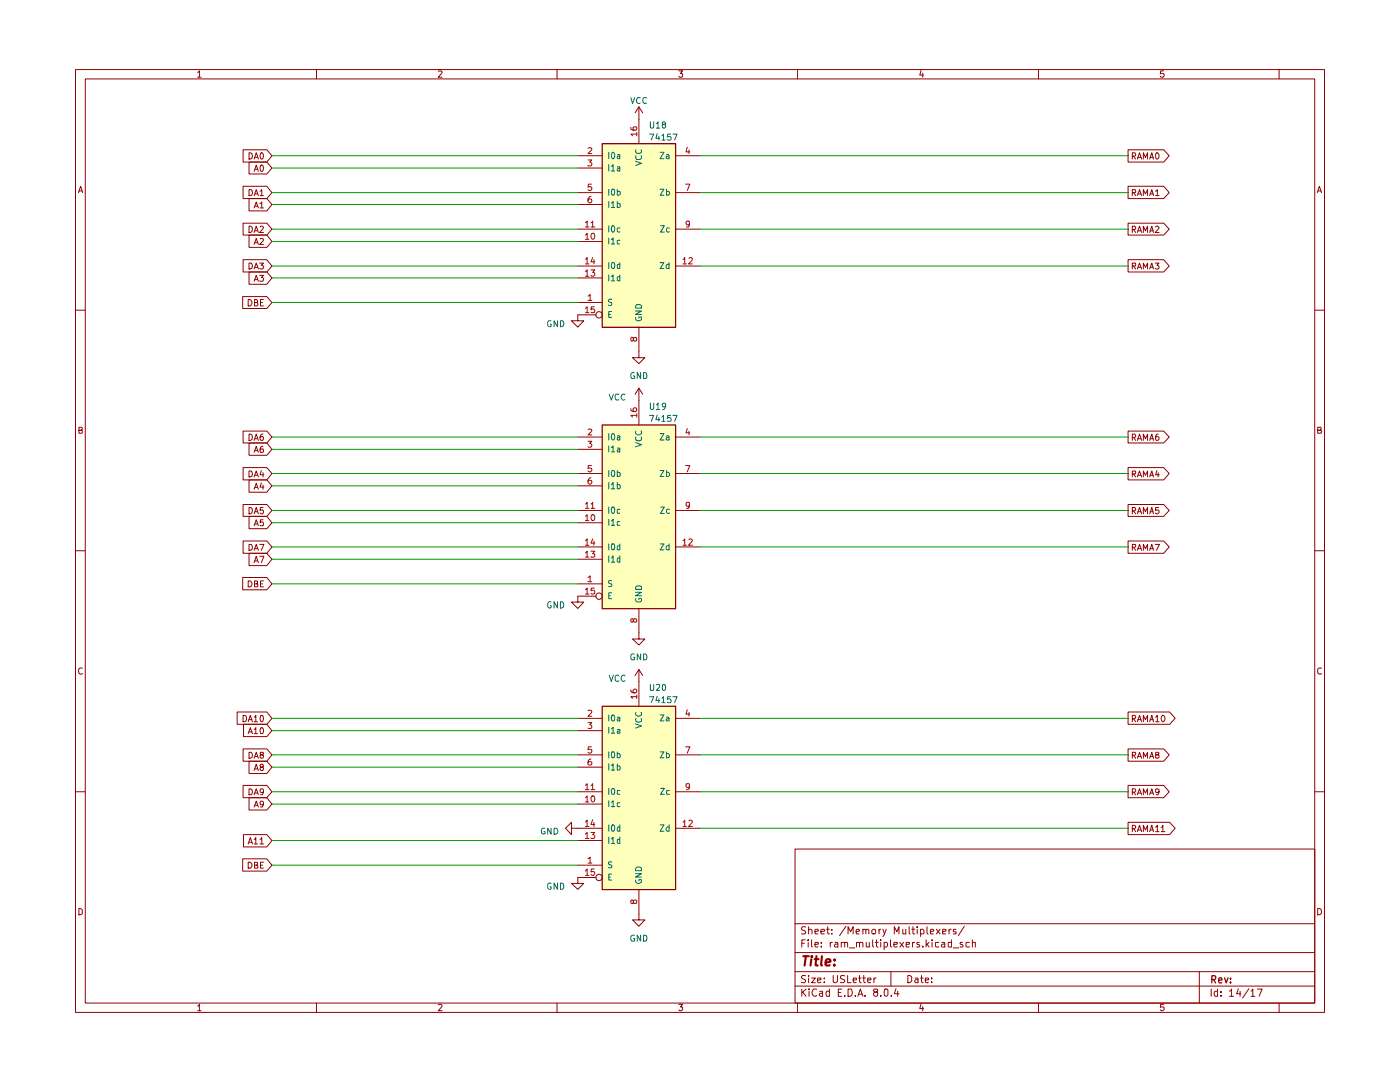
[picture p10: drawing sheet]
<svg xmlns="http://www.w3.org/2000/svg" width="279mm" height="216mm" viewBox="0 0 279 216" stroke-linecap="round" stroke-linejoin="round" font-family="sans-serif">
<g fill="none" stroke="#900000" stroke-width=".2">
<path d="M15.1 13.9h249.2v188.1h-249.2zM17 15.7h245.4v184.5h-245.4zM39.5 14.5l.3-.4v1.3M39.5 15.4h.6M63.2 13.9v1.8M87.5 14.2l.5-.1 .2 .3-.7 1h.7M111.2 13.9v1.8M135.5 14.1h.7l-.4 .5h.3v.7l-.5 .1-.1-.2M159.2 13.9v1.8M183.8 14.1l-.2 .9h.7M184.1 14.6v.8M207.3 13.9v1.8"/>
<path d="M232.2 14.1h-.6v.6l.6-.1 .1 .2v.4l-.2 .2h-.4l-.1-.2M255.3 13.9v1.8M15.7 38.4l.4-1.2 .4 1.2M15.7 38.1h.6M262.9 38.4l.4-1.2 .4 1.2M263.1 38.1h.6M15.1 61.9h1.9M262.4 61.9h1.9M15.7 85.9h.5l.2-.3-.1-.3h-.6v1.1h.6l.1-.5h-.2M263 85.9l.6-.1v-.5h-.6v1.1h.7v-.4v-.1h-.3M15.1 109.9h1.9M262.4 109.9h1.9"/>
<path d="M16.4 133.3a.58 .58 0 0 0-.8 .6 .58 .58 0 0 0 .8 .6v-.1M263.7 133.3h-.3l-.4 .2 .1 .9 .3 .1 .3-.1M15.1 158h1.9M262.4 158h1.9M158.7 169.4h103.7v30.8h-103.7zM15.7 181.3l.6 .1 .1 .2v.7l-.4 .2h-.3zM158.7 196.8h103.7M158.7 193.9h103.7M158.7 190.1h103.7M158.7 184.3h103.7M160 197.4v1.4M160 188.2h.5"/>
<path d="M160.2 198l.7 .8M160.7 187.5h-.7v1.5M160.8 194.7l-.6-.1-.3 .3a.74 .74 0 0 0 .8 .6l.1 .3-.3 .3-.6-.1M160.8 185l-.6-.1-.2 .2v.4l.5 .2 .3 .4-.2 .3h-.7M160.9 197.4l-.9 .7M161.3 187.5v.2M161.3 188v1M161.4 194.6v.2M161.4 185.6l.2-.2 .5 .2v.8M161.4 184.9v1.5M161.4 195.2v.9M161.5 197.4h.1"/>
<path d="M161.5 197.8v1M162 195.2h.7l-.7 .9h.7M162 187.5v1.3l.1 .2M162.6 188.5l.7-.1-.1-.4h-.5l-.1 .2v.6l.2 .2 .4-.1M162.6 185.9l.7-.1-.1-.4h-.4l-.2 .2v.6l.1 .2h.5M163 197.4h-.6a.79 .79 0 0 0-.3 .8 .79 .79 0 0 0 .6 .6l.3-.2M163.2 195.6l.6-.1v-.3h-.6v.1v.7h.6M163.6 197.9h.6v.9M163.8 185.9l.8-.1-.1-.3-.4-.1-.3 .2 .1 .8h.6M163.9 188.8v.2M163.9 188v.2M164.2 198.1l-.6 .2-.1 .2 .2 .3 .5-.1"/>
<path d="M164.5 195.9v.2M164.5 195.2v.1M164.9 185.4h.6M165.2 184.9v1.3l.1 .2h.2M165.5 197.9l-.4-.1-.3 .3 .1 .6h.6M165.5 197.4v1.4M165.7 188v1M166 186.3v.1M166 185.5v.1M166.1 188h-.2l-.2 .3M166.3 194.6l.1 1.4a.52 .52 0 0 0 .7-.2v-1.2M166.6 188h.5l.1 1"/>
<path d="M167.2 188.4h-.5l-.2 .2 .2 .4 .5-.1M167.3 198h.5M167.9 188.1l.6-.1 .1 1M167.9 188v1M168 197.4h-.7v1.4h.7M168.6 198.6v.2M168.6 194.7h-.8a.57 .57 0 0 0 .1 .6 .57 .57 0 0 0 .6 .2l.1 .3a.6 .6 0 0 1-.9 .2M168.6 188.2v-.2h.5l.1 1M168.8 184.8l-1.2 1.9M169.2 194.6v1.5h.6M169.2 197.4h.6a.94 .94 0 0 1-.1 1.4h-.5zM169.2 186.4v-1.5l.6 1 .5-1v1.5"/>
<path d="M169.5 189.1h1.1M170.3 195.6l.6-.1v-.3h-.6v.1v.7h.6M170.7 198.6v.2M170.9 185.9l.6-.1-.1-.4-.5 .2v.6v.2h.5M170.9 188.1l.5-.1 .1 1M170.9 188v1M171.2 198.8l.5-1.4 .5 1.4M171.4 195.2h.5M171.4 198.4h.6M171.5 194.6v1.2l.4 .3M171.5 188.2l.1-.2h.5l.1 1M172.2 185.6l.2-.2 .4 .2v.8"/>
<path d="M172.2 195.2h.5M172.2 185.4v1M172.4 194.6v1.2l.2 .3h.1M172.6 198.6v.2M172.8 185.6l.2-.2 .4 .2v.8M172.9 188v.9l.3 .1 .3-.2M173.1 195.6l.7-.1-.1-.3h-.5l-.1 .1 .1 .7h.5M173.5 188v1M174 185.7a.45 .45 0 0 1 .7-.2v.9h-.5l-.2-.3zM174.2 187.5v1.3l.1 .2M174.4 195.2v.9M174.7 198l-.4-.3 .2-.3h.6l.1 .3-.3 .3a.45 .45 0 0 0-.5 .1 .45 .45 0 0 0 0 .5l.1 .1a.44 .44 0 0 0 .6-.1 .44 .44 0 0 0-.2-.6"/>
<path d="M174.7 188h.6M174.8 195.2h-.2l-.2 .2M174.9 187.5v1.3l.4 .2M175.4 185.4v1M175.8 198.6v.2M175.8 187.5v.2M175.8 185.4l-.4 .3M175.8 188v1M176.2 185.4l.3 1M176.4 188.9l.5 .1 .2-.3v-.4l-.1-.3h-.6v1.5M176.5 197.4h.5l.2 .2v.9l-.3 .3a.99 .99 0 0 1-.4-1.4zM176.9 185.4l-.7 1.5"/>
<path d="M177.7 187.5v1.3l.3 .2M177.8 193.9v2.9M177.9 198.6v.2M178.4 188.5l.7-.1v-.4h-.6l-.1 .2 .1 .7h.6M178.5 186.4v-1.5l.5 1 .4-1v1.5M178.8 197.3l-.3 1h.9M179.2 197.8v1M179.6 188l.7 1M180.2 185.4v1l.6-.1M180.3 188l-.7 1M180.8 185.4v1M180.8 188.5l.7-.1-.1-.4h-.6v.9h.6"/>
<path d="M181.2 194.6h.3l.4 .4v.7l-.4 .4h-.3zM181.4 184.9v1.3l.2 .2M181.9 185.4h.6M182.1 188v1M182.2 184.9v1.3l.1 .2h.2M182.5 188h-.2l-.2 .3M182.6 195.2h.5l.1 .9M183 184.9v.2M183 185.4v1M183.2 195.5h-.5l-.2 .2 .2 .4 .5-.1M183.5 188h-.5v.3l.4 .2 .2 .3-.2 .2-.4-.1M183.7 185.5l.4-.1 .3 .3v.4l-.2 .3h-.5"/>
<path d="M183.7 195.2h.5M183.7 185.4v1.5M183.9 194.6v1.2l.3 .3M184.1 188.8v.2M184.7 195.6l.6-.1v-.3h-.6v.1v.7h.6M184.8 187.5v1.5M185 184.9v1.3l.3 .2M185 188.4l.4 .6M185.4 188l-.6 .6M185.7 185.9l.7-.1-.2-.4-.5 .2v.6l.1 .2h.5M185.9 195.9v.2M185.9 195.2v.1"/>
<path d="M186 187.5v.2M186 188v1M186.9 185.4l.7 1M187.4 188l-.7 .1v.7l.2 .2 .5-.1M187.6 185.4l-.7 1M188 188h.5l.1 1M188.1 185.9l.7-.1-.1-.3h-.6v.9h.6M188.6 188.4h-.5l-.2 .2v.2l.2 .2 .5-.1M189.4 185.4v1M189.8 185.4l-.4 .3M189.9 188l-.7 .1v.7l.3 .2 .4-.1M189.9 187.5v1.5"/>
<path d="M190.2 189.1h1.1M190.8 185.5h-.6v.3l.6 .1v.2v.3h-.6M192.1 188h-.4l-.1 .3 .4 .2 .2 .3-.2 .2-.4-.1M192.4 184.8l-1.1 1.9M193.5 188l-.7 .1v.7l.2 .2 .5-.1M194.1 188.1l.5-.1v1M194.1 187.5v1.5M239.4 193.9v6.3M241.7 197.4v1.4M243 197.9l-.4-.1-.3 .3 .1 .6h.6M243 197.4v1.4M243.7 198.6v.2"/>
<path d="M243.7 197.9v.1M245.4 197.8l.4-.4v1.4M245.4 198.8h.8M247.1 197.3l-.3 1h.8M247.5 197.8v1M249.3 197.3l-1.3 1.8M249.7 197.8l.3-.4v1.4M249.7 198.8h.7M251 197.4h.9l-.6 1.4M263 181.3a.65 .65 0 0 1 .7 .6 .65 .65 0 0 1-.7 .6zM39.5 200.7l.3-.3v1.3M39.5 201.7h.6"/>
<path d="M63.2 200.2v1.8M87.5 200.5l.5-.1 .2 .3-.7 1h.7M111.2 200.2v1.8M135.5 200.4h.7l-.4 .5h.3v.7l-.5 .1-.1-.2M159.2 200.2v1.8M183.8 200.3l-.2 1h.7M184.1 200.8v.9M207.3 200.2v1.8M232.2 200.4h-.6v.6l.6-.1 .1 .2v.3l-.2 .3h-.4l-.1-.2M255.3 200.2v1.8"/>
</g>
<path d="M241.9 195.5l.6-.1 .1-.6-.7-.1v1.4M242.2 195.5l.4 .6M243.2 195.6l.7-.1-.2-.4-.4 .1-.1 .7 .2 .2 .4-.1M244.4 195.1l.3 1 .4-1M245.6 196v.1M245.6 195.2v.2" fill="none" stroke="#900000" stroke-width=".25"/>
<path d="M160.3 190.8h1.1M160.8 190.8l-.2 1.9M161.9 191.4l-.1 1.3M162 190.8v.2M162.6 191.4h.8M162.9 190.8l-.1 1.8 .4 .1M164 190.8l-.1 1.6 .1 .3M164.8 192.1l.9-.2v-.4a.6 .6 0 0 0-.9 .1v1h.8M166.5 192.5v.2M166.6 191.5v.1" fill="none" stroke="#900000" stroke-width=".42"/>
<g fill="#feffba">
<path d="M120.1 140.9h14.7v36.6h-14.7z"/>
<path d="M120.1 84.8h14.7v36.6h-14.7z"/>
<path d="M120.1 28.6h14.7v36.7h-14.7z"/>
</g>
<g fill="none" stroke="#900000" stroke-width=".2">
<path d="M48.5 37.2h4.8l1 1.2-1 1.2h-4.8zM48.5 29.9h4.8l1 1.2-1 1.2h-4.8zM49.7 37.8h.4l.2 .2 .1 .5-.3 .5h-.4zM49.7 32.3h3.6l1 1.2-1 1.2h-3.6zM49.7 39.6h3.6l1 1.2-1 1.3h-3.6zM49.7 30.5a.64 .64 0 0 1 .7 .6 .64 .64 0 0 1-.7 .6zM50.7 39l.4-1.2 .5 1.2M50.7 34.2l.4-1.3 .5 1.3M50.7 31.7l.4-1.2 .5 1.2M50.9 31.4h.5M50.9 38.7h.5M50.9 33.8h.5"/>
<path d="M51.9 38.2l.3-.4v1.2M51.9 39h.7M52.2 32.9a.68 .68 0 0 1 .4 .7 .68 .68 0 0 1-.4 .6l-.3-.5 .1-.6zM52.2 30.5a.68 .68 0 0 1 .4 .6 .68 .68 0 0 1-.4 .6l-.3-.5 .1-.6zM115.3 31.1h4.8M115.3 33.5h4.8M115.3 38.4h4.8M127.5 21.3v7.3M127.5 21.3l-.8 1.2M127.5 21.3l.8 1.2M134.8 31.1h4.9M134.8 38.4h4.9"/>
<path d="M225.1 29.9h7.1l1.1 1.2-1.1 1.2h-7.1zM225.1 37.2h7.1l1.1 1.2-1.1 1.2h-7.1zM226 31.2l.6-.1v-.5l-.6-.1v1.2M226 38.4h.6v-.6h-.6v1.2M226.2 31.2l.5 .5M226.2 38.4l.5 .6M227 31.7l.4-1.2 .4 1.2M227 39l.4-1.2 .4 1.2M227.1 31.4h.6M227.1 38.7h.6M228.2 31.7v-1.2l.4 .9 .4-.9v1.2M228.2 39v-1.2l.4 .9 .4-.9v1.2"/>
<path d="M229.4 31.7l.5-1.2 .3 1.2M229.4 39l.5-1.2 .3 1.2M229.5 31.4h.6M229.5 38.7h.6M230.6 38.2l.4-.4v1.2M230.6 39h.7M230.9 30.5a.68 .68 0 0 1 .4 .6 .68 .68 0 0 1-.4 .6l-.3-.2v-.8zM48.4 59.2h4.9l1 1.2-1 1.2h-4.9zM48.5 51.8h4.8l1 1.3-1 1.2h-4.8zM48.5 44.5h4.8l1 1.2-1 1.2h-4.8zM49.5 59.8a.65 .65 0 0 1 .8 .6 .65 .65 0 0 1-.8 .6zM49.7 54.3h3.6l1 1.2-1 1.2h-3.6z"/>
<path d="M49.7 52.5h.4a.66 .66 0 0 1 .3 .7 .66 .66 0 0 1-.7 .5zM49.7 45.1a.64 .64 0 0 1 .7 .7 .64 .64 0 0 1-.7 .6zM49.7 46.9h3.6l1 1.3-1 1.2h-3.6zM50.7 56.1l.4-1.2 .5 1.2M50.7 53.7l.4-1.2 .5 1.2M50.7 46.4l.4-1.3 .5 1.3M50.7 41.5l.4-1.2 .5 1.2M50.7 48.8l.4-1.2 .5 1.2M50.9 46.1h.5M50.9 53.3h.5M50.9 55.8h.5M50.9 41.1h.5"/>
<path d="M50.9 48.4h.5M51.8 54.9h.8l-.4 .5 .3 .1v.5h-.7M51.8 52.5h.8l-.4 .4 .3 .1v.6h-.7M51.9 45.3l.4-.2 .3 .4-.8 .9h.8M51.9 40.6l.3-.3v1.2M51.9 47.7l.4-.1 .3 .3-.8 .9h.8M51.9 41.5h.7M52.6 59.8h-.6v1.2h.6M115.3 48.2h4.8M115.3 45.7h4.8M115.3 53.1h4.8M115.3 55.5h4.8"/>
<path d="M115.3 40.8h4.8M134.8 45.7h4.9M134.8 53.1h4.9M225.1 44.5h7.1l1.1 1.2-1.1 1.2h-7.1zM225.1 51.8h7.1l1.1 1.3-1.1 1.2h-7.1zM226 45.8l.6-.1v-.5l-.6-.1v1.3M226 53.1h.6v-.6h-.6v1.2M226.2 45.8l.5 .6M226.2 53.1l.5 .6M227 46.4l.4-1.3 .4 1.3M227 53.7l.4-1.2 .4 1.2M227.1 46.1h.6"/>
<path d="M227.1 53.3h.6M228.2 46.4v-1.3l.4 1 .4-1v1.3M228.2 53.7v-1.2l.4 .8 .4-.8v1.2M229.4 46.4l.5-1.3 .3 1.3M229.4 53.7l.5-1.2 .3 1.2M229.5 46.1h.6M229.5 53.3h.6M230.5 52.5h.8l-.4 .4 .4 .3-.1 .4h-.7M230.6 45.3l.5-.2 .2 .4-.8 .9h.8M50.8 60.4l.6-.1v-.4l-.2-.1h-.4v1.2h.6l.1-.4-.3-.2M52 60.4h.4M115.3 60.4h4.8"/>
<path d="M119 62.8h-3.7v1.2h1.2l-1.2 1.3-1.3-1.3h1.3M127.5 65.3v6.1h1.2l-1.2 1.2-1.3-1.2h1.3M127.5 77.5v7.3M127.5 77.5l-.8 1.2M127.5 77.5l.8 1.2M48.5 93.3h4.8l1 1.2-1 1.3h-4.8zM48.5 86h4.8l1 1.2-1 1.2h-4.8zM49.7 94h.4a.66 .66 0 0 1 .3 .7 .66 .66 0 0 1-.7 .5zM49.7 95.8h3.6l1 1.1-1 1.3h-3.6zM49.7 88.4h3.6l1 1.3-1 1.1h-3.6zM49.7 86.6a.64 .64 0 0 1 .7 .6 .64 .64 0 0 1-.7 .7zM50.7 95.2l.4-1.2 .5 1.2"/>
<path d="M50.7 97.6l.4-1.2 .5 1.2M50.7 90.3l.4-1.2 .5 1.2M50.7 87.9l.4-1.3 .5 1.3M50.9 87.5h.5M50.9 94.8h.5M50.9 97.3h.5M50.9 89.9h.5M52.2 93.9l-.3 .8h.8M52.2 96.4l-.3 .8h.8M52.5 89.1l-.4 .1-.2 .4 .1 .7h.5v-.7h-.5l-.1 .1M52.5 86.6h-.3a.93 .93 0 0 0-.2 1.2h.5l.1-.5-.1-.2h-.5l-.1 .2M52.5 94.3v.9"/>
<path d="M52.5 96.8v.8M115.3 87.2h4.8M115.3 89.7h4.8M115.3 94.5h4.8M115.3 96.9h4.8M134.8 87.2h4.9M134.8 94.5h4.9M225.1 86h7.1l1.1 1.2-1.1 1.2h-7.1zM225.1 93.3h7.1l1.1 1.2-1.1 1.3h-7.1zM226 87.3l.6-.1v-.5l-.6-.1v1.3M226 94.6h.6v-.6h-.6v1.2M226.2 87.3l.5 .6"/>
<path d="M226.2 94.6l.5 .6M227 87.9l.4-1.3 .4 1.3M227 95.2l.4-1.2 .4 1.2M227.1 87.5h.6M227.1 94.8h.6M228.2 87.9v-1.3l.4 .9 .4-.9v1.3M228.2 95.2v-1.2l.4 .8 .4-.8v1.2M229.4 87.9l.5-1.3 .3 1.3M229.4 95.2l.5-1.2 .3 1.2M229.5 87.5h.6M229.5 94.8h.6M230.9 93.9l-.3 .8h.8"/>
<path d="M231.1 86.6l-.3 .1-.2 .3v.7l.5 .2 .2-.3v-.3l-.2-.2h-.4l-.1 .2M231.1 94.3v.9M48.4 115.2h4.9l1 1.3-1 1.2h-4.9zM48.5 100.7h4.8l1 1.2-1 1.1h-4.8zM48.5 107.9h4.8l1 1.2-1 1.3h-4.8zM49.5 115.9a.66 .66 0 0 1 .8 .4 .66 .66 0 0 1-.3 .8h-.5zM49.7 101.3a.64 .64 0 0 1 .7 .6 .64 .64 0 0 1-.7 .6zM49.7 110.4h3.6l1 1.2-1 1.3h-3.6zM49.7 108.6h.4a.66 .66 0 0 1 .3 .8 .66 .66 0 0 1-.7 .4zM49.7 103h3.6l1 1.3-1 1.2h-3.6zM50.7 102.5l.4-1.2 .5 1.2M50.7 112.3l.4-1.3 .5 1.3"/>
<path d="M50.7 109.8l.4-1.2 .5 1.2M50.7 104.9l.4-1.2 .5 1.2M50.8 116.5l.6-.1v-.4l-.6-.1v1.2h.6l.1-.3-.3-.3M50.9 102.1h.5M50.9 109.5h.5M50.9 111.9h.5M50.9 104.6h.5M51.8 111h.9l-.5 1.3M51.8 108.6h.9l-.5 1.2M52 116.5h.4M52.5 101.3h-.5l-.1 .6 .6-.1v.6l-.4 .1-.2-.1M52.5 103.7h-.5l-.1 .6 .2-.2 .4 .1v.7l-.6-.1"/>
<path d="M52.6 115.9h-.6v1.2h.6M115.3 116.5h4.8M115.3 104.3h4.8M115.3 101.9h4.8M115.3 109.1h4.8M115.3 111.6h4.8M119 119h-3.7v1.1h1.2l-1.2 1.3-1.3-1.3h1.3M134.8 101.9h4.9M134.8 109.1h4.9M225.1 100.7h7.1l1.1 1.2-1.1 1.1h-7.1zM225.1 107.9h7.1l1.1 1.2-1.1 1.3h-7.1zM226 101.9h.6v-.6h-.6v1.2"/>
<path d="M226 109.2l.6-.1v-.5h-.6v1.2M226.2 101.9l.5 .6M226.2 109.2l.5 .6M227 102.5l.4-1.2 .4 1.2M227 109.8l.4-1.2 .4 1.2M227.1 102.1h.6M227.1 109.5h.6M228.2 102.5v-1.2l.4 .8 .4-.8v1.2M228.2 109.8v-1.2l.4 .9 .4-.9v1.2M229.4 102.5l.5-1.2 .3 1.2M229.4 109.8l.5-1.2 .3 1.2M229.5 102.1h.6"/>
<path d="M229.5 109.5h.6M230.5 108.6h.9l-.6 1.2M231.2 101.3h-.6v.6l.5-.1 .2 .1v.4l-.2 .2-.5-.1M127.5 121.4v6.1h1.2l-1.2 1.2-1.3-1.2h1.3M127.5 133.6v7.3M127.5 133.6l-.8 1.2M127.5 133.6l.8 1.2M47.3 142.1h6l1 1.2-1 1.2h-6zM48.5 142.7h.4l.3 .4v.6l-.3 .3h-.4zM48.5 149.4h4.8l1 1.2-1 1.3h-4.8zM48.5 156.7h4.8l1 1.3-1 1.2h-4.8zM48.6 144.5h4.7l1 1.3-1 1.2h-4.7z"/>
<path d="M49.5 146.4l.5-1.2 .4 1.2M49.5 144l.5-1.3 .4 1.3M49.7 151.9h3.6l1 1.2-1 1.2h-3.6zM49.7 150.1h.4a.66 .66 0 0 1 .3 .8 .66 .66 0 0 1-.7 .4zM49.7 159.2h3.6l1 1.2-1 1.2h-3.6zM49.7 157.4a.66 .66 0 0 1 .7 .4 .66 .66 0 0 1-.3 .8h-.4zM49.7 146h.6M49.7 143.6h.6M50.7 153.8l.4-1.3 .5 1.3M50.7 145.5l.4-.3v1.2M50.7 143.1h.2l.2-.4v1.3M50.7 151.3l.4-1.2 .5 1.2"/>
<path d="M50.7 158.6l.4-1.2 .5 1.2M50.7 146.4h.7M50.7 144h.7M50.9 153.4h.5M50.9 151h.5M50.9 158.2h.5M52 145.3l.3-.1a.86 .86 0 0 1 .1 1.2l-.4-.1zM52 142.8l.3-.1a.78 .78 0 0 1-.1 1.3l-.3-.5zM52.2 153.1l-.2-.1a.31 .31 0 0 1 .1-.4 .31 .31 0 0 1 .4 .1v.3l-.5 .1-.1 .1v.3l.3 .3 .3-.1 .1-.2-.1-.4h-.2M52.2 150.6l-.3-.2 .1-.3h.5v.4l-.5 .1-.1 .4a.35 .35 0 0 0 .3 .3 .35 .35 0 0 0 .4-.3l-.1-.4h-.2M52.6 157.9a.35 .35 0 0 1-.4 .3 .35 .35 0 0 1-.3-.3v-.3a.35 .35 0 0 1 .3-.2 .35 .35 0 0 1 .4 .2l-.2 .9-.4 .1M115.3 158h4.8"/>
<path d="M115.3 143.3h4.8M115.3 145.8h4.8M115.3 150.6h4.8M115.3 153.1h4.8M134.8 158h4.9M134.8 143.3h4.9M134.8 150.6h4.9M225.1 156.7h7.1l1.1 1.3-1.1 1.2h-7.1zM225.1 149.4h7.1l1.1 1.2-1.1 1.3h-7.1zM225.1 142.1h8.3l1.1 1.2-1.1 1.2h-8.3zM226 158.1l.6-.1v-.5l-.6-.1v1.2M226 150.7l.6-.1v-.5h-.6v1.2"/>
<path d="M226 143.4l.6-.1v-.5l-.6-.1v1.3M226.2 158.1l.5 .5M226.2 150.7l.5 .6M226.2 143.4l.5 .6M227 158.6l.4-1.2 .4 1.2M227 151.3l.4-1.2 .4 1.2M227 144l.4-1.3 .4 1.3M227.1 143.6h.6M227.1 151h.6M227.1 158.2h.6M228.2 158.6v-1.2l.4 .8 .4-.8v1.2M228.2 151.3v-1.2l.4 .9 .4-.9v1.2"/>
<path d="M228.2 144v-1.3l.4 .9 .4-.9v1.3M229.4 158.6l.5-1.2 .3 1.2M229.4 151.3l.5-1.2 .3 1.2M229.4 144l.5-1.3 .3 1.3M229.5 143.6h.6M229.5 151h.6M229.5 158.2h.6M230.6 143.1l.4-.4v1.3M230.6 144h.7M230.8 150.6l-.2-.4 .5-.1 .2 .3-.2 .2-.5 .1v.5l.2 .1 .4-.1 .1-.2v-.2l-.2-.2M231.3 157.9l-.2 .3-.5-.1v-.6l.5-.1 .2 .2-.2 .9-.4 .1M231.9 142.8a.56 .56 0 0 1 .6 .4 .56 .56 0 0 1-.2 .6v.1a.55 .55 0 0 1-.6-.2 .55 .55 0 0 1 .1-.7z"/>
<path d="M48.4 171.4h4.9l1 1.2-1 1.2h-4.9zM48.6 166.5h4.7l1 1.2-1 1.3h-4.7zM49.5 172a.66 .66 0 0 1 .8 .4 .66 .66 0 0 1-.3 .8h-.5zM49.5 168.4l.5-1.3 .4 1.3M49.7 168.1h.6M50.7 167.5h.2l.2-.4v1.3M50.7 161l.4-1.1 .5 1.1M50.7 168.4h.7M50.8 172.6h.4l.2-.1v-.4l-.6-.1v1.2h.6l.1-.3-.3-.3M50.9 160.7h.5M51.9 167.5l.3-.4v1.3M51.9 168.4h.7"/>
<path d="M52 172.6h.4M52.6 172h-.6v1.2h.6M52.6 160.4l-.1 .1-.3 .1-.2-.1-.1-.4a.35 .35 0 0 1 .3-.3 .35 .35 0 0 1 .4 .3l-.2 .9h-.4M114 165.3v-1.2l-1.1 1.2 1.1 1.2v-1.2h6.1M115.3 172.6h4.8M115.3 160.4h4.8M115.3 167.7h4.8M119 175.1h-3.7v1.2h1.2l-1.2 1.2-1.3-1.2h1.3M127.5 177.5v6.1h1.2l-1.2 1.2-1.3-1.2h1.3M134.8 165.3h4.9M225.1 164.1h8.3l1.1 1.2-1.1 1.2h-8.3zM226 165.4l.6-.1v-.5l-.6-.1v1.2"/>
<path d="M226.2 165.4l.5 .5M227 165.9l.4-1.2 .4 1.2M227.1 165.6h.6M228.2 165.9v-1.2l.4 .9 .4-.9v1.2M229.4 165.9l.5-1.2 .3 1.2M229.5 165.6h.6M230.6 165.1l.4-.4v1.2M230.6 165.9h.7M231.7 165.1l.4-.4v1.2M231.7 165.9h.8"/>
<circle cx="119.5" cy="62.8" r=".64"/>
<circle cx="119.5" cy="119" r=".64"/>
<circle cx="119.5" cy="175.1" r=".64"/>
</g>
<path d="M120.2 28.7h14.6v36.6h-14.6zM120.2 84.8h14.6v36.7h-14.6zM120.2 140.9h14.6v36.6h-14.6z" fill="none" stroke="#900000" stroke-width=".25"/>
<g fill="none" stroke="#006665" stroke-width=".2">
<path d="M125.9 19.5l.3 1.2 .5-1.2M127.8 19.6l-.5-.1a.61 .61 0 0 0-.3 .7 .61 .61 0 0 0 .8 .4M129 19.6l-.5-.1a.61 .61 0 0 0-.2 .8 .61 .61 0 0 0 .7 .3M121.5 30.4v1.3M121.5 32.9v1.2M121.5 37.8v1.1M122 33.2l.3-.3v1.2M122 34.1h.7M122.1 30.6l.2-.2a.68 .68 0 0 1 .4 .6 .68 .68 0 0 1-.4 .7l-.3-.5zM122.1 37.8h.4a.86 .86 0 0 1-.1 1.1h-.3zM123.2 30.9h.5v.8M123.2 33.4h.5v.7"/>
<path d="M123.2 38.2h.5l.1 .5a.36 .36 0 0 1-.6 .2M123.2 37.8v1.1M123.7 31.2h-.5v.4h.5M123.7 33.5l-.5 .2v.3h.5M126.8 32.2l1.2 .4-1.2 .4M126.9 31.1l-.1 .3 .3 .4h.7l.2-.2-.1-.5M126.9 29.9a.61 .61 0 0 0 .3 .8 .61 .61 0 0 0 .8-.3l-.1-.5M129.6 26.8h.9l-.5 1.1M129.8 24.3v1.1l.2 .2 .4-.1 .1-.2v-1M131 24.6h.1l.2-.3v1.3M131 25.6h.7M131.1 26.7l-.2 .9h.8"/>
<path d="M131.5 27.2v.7M131.7 30.4h.8l-.8 1.3h.8M131.7 37.8h.8l-.8 1.1h.8M132.1 27.1l.3-.3v1.1M132.1 27.9h.7M132.4 24.8h-.2a.31 .31 0 0 1 .1-.4 .31 .31 0 0 1 .5 .1v.3h-.4l-.2 .3v.4l.2 .1 .4-.1v-.2v-.2l-.2-.3M133 30.9l.3-.1 .2 .2v.7M133 38.2h.4l.2 .2-.1 .5h-.5M133 37.8v1.1M133.5 31.2h-.4l-.2 .1 .2 .4 .4-.1M133.9 26.8h-.6l-.1 .5h.6l.1 .1v.4l-.1 .1h-.6M134.3 26.8h.8l-.5 1.1"/>
<path d="M121.5 40.2v1.2M121.5 45v1.3M121.5 47.5v1.2M121.5 52.4v1.2M121.5 54.9v1.1M122 47.8l.3-.3v1.2M122 55.2l.3-.3v1.1M122 40.6l.3-.4v1.2M122 48.7h.7M122 56h.7M122 41.4h.7M122.1 59.8l-.4-.1-.3 .2 .1 .3 .6 .3v.3l-.3 .2-.4-.1"/>
<path d="M122.1 45.2l.2-.2a.68 .68 0 0 1 .4 .7 .68 .68 0 0 1-.4 .6l-.3-.5zM122.1 52.5l.4-.1a.86 .86 0 0 1-.1 1.2l-.3-.1zM123.2 40.6h.5l.1 .5a.36 .36 0 0 1-.6 .2M123.2 40.2v1.2M123.7 48h-.5v.6l.5 .1M123.7 45.6h-.5v.5l.2 .2 .3-.1M123.7 55.3l-.3-.1-.2 .2v.6h.5M123.7 52.8l-.3-.1-.2 .2v.6h.5M123.7 52.4v1.2M123.7 54.9v1.1M131.7 52.4h.8l-.8 1.2h.8M131.8 45h.8l-.8 1.3h.8"/>
<path d="M133.5 52.8l-.3-.1-.3 .3 .1 .5h.5M133.5 52.4v1.2M133.6 45.6a.36 .36 0 0 0-.6 .1l.1 .5h.5M110 64h-.5l-.2 .3v.6a.45 .45 0 0 0 .7 .2v-.4h-.2M111.3 64v1.2l-.7-1.2v1.2M111.8 64h.5a.66 .66 0 0 1 .2 .8 .66 .66 0 0 1-.7 .4zM121.5 62.7h.3M121.6 78.7l.4 1.1 .4-1.1M122.1 62.1h-.6v1.2h.6M123.5 78.7h-.6l-.1 .2 .1 .8 .3 .1h.3M124.7 78.7h-.5a.67 .67 0 0 0-.2 .6 .67 .67 0 0 0 .5 .5h.2M126.6 74.4l-.4-.1-.3 .4v.6l.2 .2 .6-.1v-.4h-.3"/>
<path d="M126.8 62.1h1.2l-1.2 .6h1.2M126.9 63.3l-.1 .1a.66 .66 0 0 0 .5 .6 .66 .66 0 0 0 .7-.2l-.1-.6h-.4v.3M126.9 61l.2-.2h.7l.2 .2v.5h-1.2zM127.8 74.3v1.2l-.6-1.2v1.2M128.4 74.3a.66 .66 0 0 1 .7 .5 .66 .66 0 0 1-.2 .7h-.5zM121.5 86.5v1.3M121.5 89v1.2M121.5 93.9v1.2M121.5 96.3v1.2M122 89.3l.3-.3v1.2M122 96.7l.3-.4v1.2M122 90.2h.7"/>
<path d="M122 97.5h.7M122.1 94l.4-.1a.86 .86 0 0 1-.1 1.2l-.3-.1zM122.3 86.5a.68 .68 0 0 1 .4 .7 .68 .68 0 0 1-.4 .6l-.3-.5 .1-.6zM123.2 87h.5v.8M123.2 89.4h.5v.8h-.5v-.4l.5-.1M123.2 94.3h.5l.1 .5a.36 .36 0 0 1-.6 .2M123.2 96.8h.5l.1 .5a.36 .36 0 0 1-.6 .2M123.2 93.9v1.2M123.2 96.3v1.2M123.7 87.2l-.5 .2v.3h.5M126.8 88.3l1.2 .4-1.2 .5M126.9 87.2l-.1 .3a.67 .67 0 0 0 .5 .5 .67 .67 0 0 0 .7-.3l-.1-.5"/>
<path d="M126.9 86a.61 .61 0 0 0 .3 .8 .61 .61 0 0 0 .8-.3l-.1-.5M129.6 82.9h.9l-.5 1.2M129.8 80.4v1.1l.2 .2 .4-.1 .1-.2v-1M131 80.8h.1l.2-.4v1.3M131 81.7h.7M131.1 82.8l-.2 .9h.8M131.5 83.3v.8M131.7 86.5h.8l-.8 1.3h.8M131.7 93.9h.8l-.8 1.2h.8M132.1 83.2l.3-.3v1.2M132.1 84.1h.7M132.8 80.9a.35 .35 0 0 1-.3 .3 .35 .35 0 0 1-.3-.3v-.4l.4-.1a.72 .72 0 0 1 .2 .8 .72 .72 0 0 1-.6 .5"/>
<path d="M133 87h.3l.2 .1v.7M133 94.3l.3-.1 .3 .3-.1 .5h-.5M133 93.9v1.2M133.5 87.2l-.6 .3 .2 .3 .4-.1M133.9 82.9h-.6l-.1 .6 .1-.2h.4l.2 .3v.3l-.1 .2-.6-.1M134.3 82.9h.8l-.5 1.2M121.5 101.2v1.2M121.5 103.6v1.2M121.5 108.5v1.2M121.5 110.9v1.3M121.5 118.9h.3M122 104l.3-.4v1.2"/>
<path d="M122 111.3l.3-.4v1.3M122 104.8h.7M122 112.2h.7M122.1 115.9l-.4-.1-.3 .3 .1 .2 .6 .3v.3l-.7 .1M122.1 101.3l.3-.1a.78 .78 0 0 1-.1 1.2l-.3-.5zM122.1 108.6l.4-.1a.91 .91 0 0 1-.1 1.2l-.3-.1zM122.1 118.3h-.6v1.2h.6M123.7 104.1h-.5v.6l.5 .1M123.7 101.7h-.5v.6l.2 .1h.3M123.7 111.4l-.3-.1-.2 .2v.5l.2 .2 .3-.1M123.7 109l-.3-.1-.2 .2v.5h.5M123.7 108.5v1.2"/>
<path d="M123.7 110.9v1.3M126.8 118.2h1.2l-1.2 .7h1.2M126.9 119.5h-.1a.66 .66 0 0 0 .5 .6 .66 .66 0 0 0 .7-.2l-.1-.5h-.4v.2M126.9 117.1l.2-.2h.7l.2 .2v.5h-1.2zM131.7 108.5h.8l-.8 1.2h.8M131.8 101.2h.8l-.8 1.2h.8M133.5 109l-.3-.1-.3 .2 .1 .5h.5M133.5 108.5v1.2M133.6 101.7a.36 .36 0 0 0-.6 .2l.1 .5h.5M110 120.1a.42 .42 0 0 0-.7 .3v.6l.2 .2h.5v-.4h-.2M111.3 120.1v1.2l-.7-1.2v1.2M111.8 120.1a.64 .64 0 0 1 .7 .6 .64 .64 0 0 1-.7 .6z"/>
<path d="M121.6 134.7l.4 1.3 .4-1.3M123.5 134.9l-.3-.2-.4 .3 .1 .8 .3 .2 .3-.2M124.7 134.9l-.2-.2a.65 .65 0 0 0-.5 .6 .65 .65 0 0 0 .5 .7l.2-.2M126.6 130.6a.45 .45 0 0 0-.7 .1v.7l.2 .3 .6-.1v-.5h-.3M127.8 130.5v1.2l-.6-1.2v1.2M128.4 130.5a.66 .66 0 0 1 .7 .4 .66 .66 0 0 1-.2 .8h-.5zM129.6 139h.9l-.5 1.2M129.8 136.6l.1 1.2h.5l.1-1.2M131 136.7h.7v.4l-.7 .7h.7M131.1 138.9l-.2 .9h.8M131.5 139.4v.8M132.1 139.4l.3-.4v1.2"/>
<path d="M132.2 136.7l.4-.1a.91 .91 0 0 1 .1 1.2l-.5-.1zM133.9 139h-.6l-.1 .6 .1-.2h.4l.2 .3v.3l-.1 .2-.6-.1M134.3 139h.8l-.5 1.2M121.5 142.7v1.1M121.5 145.1v1.2M121.5 150v1.2M121.5 152.4v1.3M121.5 157.3v1.2M121.5 159.8v1.2M122 145.5l.3-.4v1.2M122 152.7l.3-.3v1.3M122 146.3h.7"/>
<path d="M122 153.7h.7M122.1 157.4l.3-.1a.86 .86 0 0 1 .1 1.2l-.4-.1zM122.1 142.7h.3a.91 .91 0 0 1 .1 1.1h-.4zM122.1 150.1l.4-.1a.91 .91 0 0 1-.1 1.2l-.3-.1zM123.2 143.2h.5v.6h-.5v-.3l.5-.2M123.2 145.5h.5v.8h-.5v-.3l.5-.2M123.2 150.5h.5l.1 .5a.36 .36 0 0 1-.6 .1M123.2 152.9l.3-.1 .3 .3-.1 .5h-.5M123.2 150v1.2M123.2 152.4v1.3M123.7 157.7l-.5 .1v.6l.5 .1M126.8 144.4l1.2 .5-1.2 .4"/>
<path d="M126.9 143.3l-.1 .3a.67 .67 0 0 0 .5 .5 .67 .67 0 0 0 .7-.3l-.1-.5M126.9 142.2a.61 .61 0 0 0 .3 .7 .61 .61 0 0 0 .8-.2l-.1-.5M131.7 142.7h.8l-.8 1.1h.8M131.7 150h.8l-.8 1.2h.8M131.8 157.3h.8l-.8 1.2h.8M132.1 140.2h.7M133 143.2l.3-.1 .2 .2v.5h-.5l-.1-.2 .6-.3M133 150.5l.3-.1 .3 .2-.1 .5h-.5M133 150v1.2M133.6 157.7h-.5l-.1 .3 .1 .5h.5M108.7 165.3h-.4a.61 .61 0 0 0-.3 .8 .61 .61 0 0 0 .8 .3v-.5h-.3M110 165.3v1.2l-.7-1.2v1.2"/>
<path d="M110 176.3l-.4-.1-.3 .3v.6l.2 .3h.5v-.4h-.2M110.6 165.3h.5a.66 .66 0 0 1 .2 .8 .66 .66 0 0 1-.7 .4zM111.3 176.2v1.3l-.7-1.3v1.3M111.8 176.2a.64 .64 0 0 1 .7 .6 .64 .64 0 0 1-.7 .7zM121.5 164.6v1.3M121.5 167v1.3M121.5 175h.3M122 160.1l.3-.3v1.2M122 167.4l.3-.4v1.3M122 161h.7M122 168.3h.7M122.1 172h-.4l-.3 .2 .1 .3 .6 .2v.4h-.7"/>
<path d="M122.1 174.4h-.6v1.2h.6M122.3 164.6a.75 .75 0 0 1 .1 1.3h-.1a.9 .9 0 0 1 0-1.3zM123.7 160.2l-.5 .1v.6l.5 .1M123.7 167.6h-.5v.5l.2 .2 .3-.1M123.7 165.1l-.3-.1-.2 .2v.6h.5M123.7 164.6v1.3M123.7 167v1.3M126.8 174.3h1.2l-1.2 .7h1.2M126.9 175.6a.59 .59 0 0 0 .4 .7 .59 .59 0 0 0 .7-.3l-.1-.5h-.4v.3M126.9 173.2a.72 .72 0 0 1 1.1 0v.5h-1.2zM131.7 164.6h.8l-.8 1.3h.8M133.5 165.1l-.3-.1-.3 .3 .1 .5h.5"/>
<path d="M133.5 164.6v1.3M126.6 186.7a.45 .45 0 0 0-.7 .2v.6l.2 .3 .6-.1v-.4h-.3M127.8 186.6v1.2l-.6-1.2v1.2M128.4 186.6a.66 .66 0 0 1 .7 .4 .66 .66 0 0 1-.2 .8h-.5z"/>
</g>
<g fill="none" stroke="#b90000" stroke-width=".2">
<path d="M117.3 29.5h.6l.2 .2-.8 .9h.8M117.3 31.9h.8l-.4 .4 .4 .3-.1 .4h-.7M117.9 39.2l-.3 .1-.2 .2-.1 .7 .3 .3h.3l.2-.3-.2-.5h-.4l-.2 .3M118 36.7h-.6l-.1 .6h.7l.1 .5-.2 .2-.6-.2M125.9 25.4l.1 .4 .8 .2 .3-.3-.1-.4h-.5l-.2 .2v.2l.3 .3M127.1 26.8h-1.2l.3 .3M127.1 26.4v.7M136.8 36.7h.9l-.5 1.3M137.2 29.4l-.3 .9h.8M137.5 29.9v.7M116.8 46.9l.4-.3v1.2M116.8 44.4l.4-.3v1.2"/>
<path d="M116.8 54.2l.4-.4v1.3M116.8 51.7l.4-.3v1.3M116.8 47.8h.7M116.8 45.3h.7M116.8 52.7h.7M116.8 55.1h.7M117.3 59.1l.5-.3v1.1M117.3 59.9h.8M117.9 44.4l.4-.3v1.2M117.9 53.8h.8l-.4 .6 .4 .1v.4l-.3 .2h-.3l-.2-.2M117.9 45.3h.8M118.1 46.6l.4 .1a.66 .66 0 0 1-.2 1.1 .84 .84 0 0 1-.2-1.2z"/>
<path d="M118.3 51.4l-.4 .8h.8M118.5 51.8v.9M136.3 51.7h.2l.2-.3v1.3M136.3 52.7h.7M137.5 51.6l.4-.2 .3 .3-.8 1h.8M137.6 44.6l-.2 .3-.4-.1v-.6h.6v.8l-.2 .3h-.4M116.8 61.6l.4-.4v1.2M116.8 62.4h.7M118.6 61.2h-.6l-.1 .6 .2-.2h.3l.3 .3-.1 .4h-.7M126.4 67.6l.3-.3 .3 .1v.6a.51 .51 0 0 1-.7-.6l-.2-.1-.2 .2v.4l.3 .2 .2-.3M117.3 85.7l.6-.1 .2 .3-.8 .9h.8M117.3 88.1h.8l-.4 .4 .4 .2-.1 .5h-.7"/>
<path d="M117.9 95.3l-.3 .1-.2 .3-.1 .7 .3 .2h.3l.2-.2v-.4l-.2-.2h-.4l-.2 .2M118 92.9h-.6l-.1 .6h.7l.1 .4-.2 .2-.6-.1M125.9 81.5l.1 .5 .8 .1 .3-.2-.1-.5h-.4l-.3 .2v.3l.3 .2M127.1 82.9h-1.2l.3 .3M127.1 82.5v.7M136.8 92.9h.9l-.5 1.2M137.2 85.5l-.3 .9h.8M137.5 86v.8M116.8 103l.4-.3v1.2M116.8 100.6l.4-.4v1.2M116.8 110.3l.4-.3v1.2M116.8 107.9l.4-.4v1.3"/>
<path d="M116.8 117.7l.4-.4v1.2M116.8 103.9h.7M116.8 101.4h.7M116.8 108.8h.7M116.8 111.2h.7M116.8 118.5h.7M117.3 115.2l.5-.3v1.2M117.3 116.1h.8M117.9 100.6l.4-.4v1.2M117.9 110h.8l-.4 .5 .4 .2v.3l-.2 .2-.6-.1M117.9 101.4h.8M118.1 102.7l.4 .1a.66 .66 0 0 1-.2 1.1 .84 .84 0 0 1-.2-1.2z"/>
<path d="M118.3 107.5l-.4 .9h.8M118.5 107.9v.9M118.6 117.3h-.6l-.1 .6h.7v.5h-.7M136.3 107.9h.2l.2-.4v1.3M136.3 108.8h.7M137.5 107.7l.4-.2 .3 .4-.8 .9h.8M137.6 100.8l-.2 .2-.4-.1v-.7l.6 .1v.9l-.2 .2h-.4M125.9 137.7a.55 .55 0 0 0 .5 .6l.6-.1 .1-.4-.3-.3h-.2l-.3 .3v.2l.3 .3M126.4 123.7l.3-.3 .3 .1 .1 .2-.1 .4h-.5l-.2-.6-.2-.1-.2 .2 .1 .5h.3l.1-.1M127.1 139h-1.2l.3 .4M127.1 138.7v.7M116.8 159.2l.4-.4v1.2"/>
<path d="M116.8 156.7l.4-.3v1.2M116.8 157.6h.7M117.3 141.8l.6-.1 .2 .3-.8 .9h.8M117.3 144.2h.8l-.4 .4 .3 .1v.6h-.7M117.9 156.7l.4-.3v1.2M117.9 151.5a.55 .55 0 0 0-.6 .5v.5l.2 .2h.4l.2-.2v-.4l-.2-.1h-.4l-.2 .1M117.9 157.6h.8M118 149h-.6l-.1 .6 .6-.1 .2 .2v.3l-.2 .3-.6-.2M118.1 158.8a.61 .61 0 0 1 .7 .5 .61 .61 0 0 1-.4 .7 .75 .75 0 0 1-.3-1.2zM136.8 149h.9l-.5 1.3M137.2 141.6l-.3 .9h.8M137.5 142.2v.7"/>
<path d="M137.6 156.9l-.2 .2h-.4v-.7l.6 .1v.8l-.4 .3h-.2M116.8 166.5l.4-.4v1.2M116.8 164l.4-.3v1.2M116.8 173.8l.4-.4v1.3M116.8 160h.7M116.8 164.9h.7M116.8 167.3h.7M116.8 174.7h.7M117.3 171.4l.5-.4v1.2M117.3 172.2h.8M117.9 166.1h.8l-.4 .4 .4 .3v.3l-.2 .2-.6-.1M118.3 163.6l-.4 .9h.8"/>
<path d="M118.5 164.1v.8M118.6 173.4h-.6l-.1 .6h.7l.1 .4-.3 .3h-.3l-.2-.2M126.4 179.8a.35 .35 0 0 1 .3-.2 .35 .35 0 0 1 .4 .2l-.1 .5h-.5l-.2-.6h-.4l.1 .6h.3l.1-.2M136.3 164h.2l.2-.3v1.2M136.3 164.9h.7M137.5 163.8l.4-.1 .3 .3-.8 .9h.8"/>
</g>
<g fill="none" stroke="#009a00" stroke-width=".2">
<path d="M54.3 33.5h61M54.3 38.4h61M54.3 31.1h61M139.7 38.4h85.4M139.7 31.1h85.4M54.3 45.7h61M54.3 40.8h61M54.3 53.1h61M54.3 55.5h61M54.3 48.2h61M139.7 45.7h85.4M139.7 53.1h85.4"/>
<path d="M54.3 60.4h61M54.3 94.5h61M54.3 87.2h61M54.3 96.9h61M54.3 89.7h61M139.7 94.5h85.4M139.7 87.2h85.4M54.3 109.1h61M54.3 104.3h61M54.3 116.5h61M54.3 111.6h61M54.3 101.9h61"/>
<path d="M139.7 109.1h85.4M139.7 101.9h85.4M54.3 158h61M54.3 153.1h61M54.3 143.3h61M54.3 145.8h61M54.3 150.6h61M139.7 158h85.4M139.7 143.3h85.4M139.7 150.6h85.4M54.3 172.6h61M54.3 167.7h61"/>
<path d="M54.3 160.4h61M139.7 165.3h85.4"/>
</g>
</svg>
